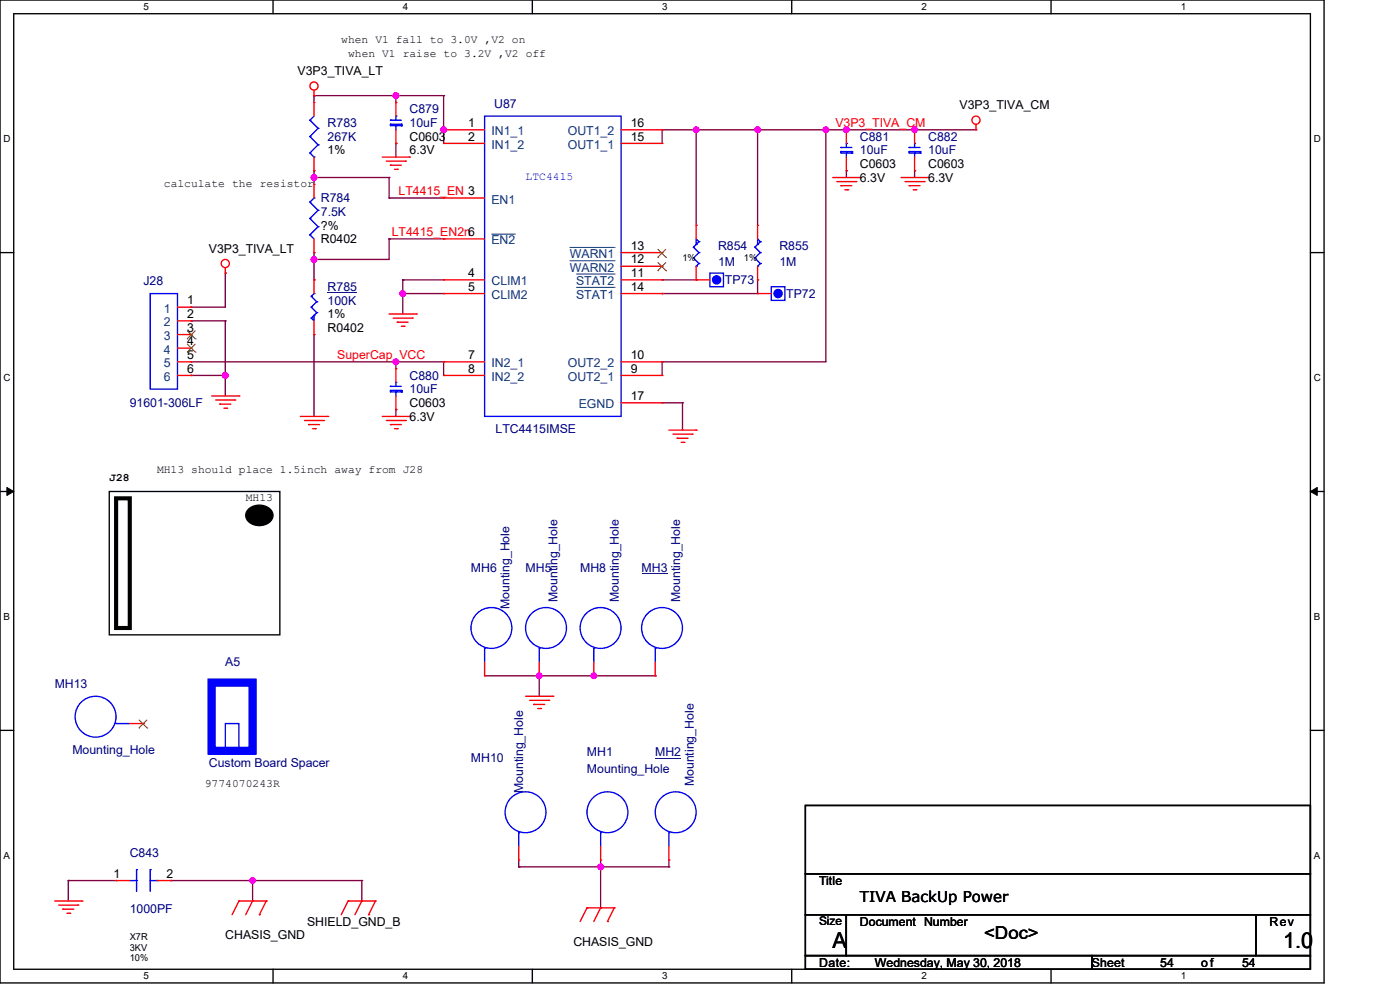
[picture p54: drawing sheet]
<svg xmlns="http://www.w3.org/2000/svg" width="297mm" height="210mm" viewBox="0 0 297 210" stroke-linecap="round" stroke-linejoin="round" font-family="sans-serif">
<defs><g id="words">
<g font-size="4.6">
<text x="176.6" y="201.1">A</text>
<text x="272.2" y="201.1">1.0</text>
</g>
<text font-size="3.8" x="208.8" y="199.2">&lt;Doc&gt;</text>
<text font-size="3.2" x="182.4" y="191.4">TIVA BackUp Power</text>
<g font-size="2.6">
<text x="63.1" y="16">V3P3_TIVA_LT</text>
<text x="203.6" y="23.2">V3P3_TIVA_CM</text>
<text x="86.9" y="29.9">C0603</text>
<text x="99.3" y="26.9">1</text>
<text x="99.3" y="29.8">2</text>
<text x="133.8" y="29.8">15</text>
<text x="133.8" y="26.9">16</text>
<text x="69.5" y="32.8">1%</text>
<text x="86.9" y="32.8">6.3V</text>
<text x="182.4" y="35.7">C0603</text>
<text x="196.9" y="35.7">C0603</text>
<text x="182.4" y="38.5">6.3V</text>
<text x="196.9" y="38.5">6.3V</text>
<text x="44.3" y="53.6">V3P3_TIVA_LT</text>
<text x="68.1" y="51.6">R0402</text>
<text x="68.1" y="48.7">?%</text>
<text x="133.8" y="53">13</text>
<text x="99.3" y="58.8">4</text>
<text x="133.8" y="58.8">11</text>
<text x="133.8" y="55.9">12</text>
<text x="39.7" y="64.6">1</text>
<text x="99.3" y="61.7">5</text>
<text x="133.8" y="61.7">14</text>
<text x="39.7" y="67.5">2</text>
<text x="39.7" y="70.4">3</text>
<text x="69.5" y="67.5">1%</text>
<text x="69.5" y="70.4">R0402</text>
<text x="39.7" y="73.3">4</text>
<text x="39.7" y="76.2">5</text>
<text x="99.3" y="76.2">7</text>
<text x="133.8" y="76.2">10</text>
<text x="39.7" y="79">6</text>
<text x="99.3" y="79">8</text>
<text x="133.8" y="79">9</text>
<text x="86.9" y="86.3">C0603</text>
<text x="86.9" y="89.2">6.3V</text>
<text x="133.8" y="84.8">17</text>
<text x="24" y="186.2">1</text>
<text x="35.3" y="186.2">2</text>
<text x="173.7" y="187.7">Title</text>
<text x="65.2" y="196.4">SHIELD_GND_B</text>
<text x="182.4" y="196.4">Document Number</text>
<text x="269.3" y="196.4">Rev</text>
<text x="47.8" y="199.3">CHASIS_GND</text>
<text x="121.6" y="200.7">CHASIS_GND</text>
<text x="173.7" y="205">Date:</text>
<text x="185.6" y="205">Wednesday, May 30, 2018</text>
<text x="231.7" y="205">Sheet</text>
<text x="246.1" y="205">54</text>
<text x="254.8" y="205">of</text>
<text x="263.5" y="205">54</text>
</g>
<g font-size="2.6" fill="#000080">
<text x="104.8" y="22.9">U87</text>
<text x="69.5" y="27">R783</text>
<text x="69.5" y="29.9">267K</text>
<text x="86.9" y="24.1">C879</text>
<text x="86.9" y="27">10uF</text>
<text x="182.4" y="29.9">C881</text>
<text x="196.9" y="29.9">C882</text>
<text x="182.4" y="32.8">10uF</text>
<text x="196.9" y="32.8">10uF</text>
<text x="68.1" y="42.9">R784</text>
<text x="68.1" y="45.8">7.5K</text>
<text x="152.3" y="53">R854</text>
<text x="165.4" y="53">R855</text>
<text x="152.3" y="56.5">1M</text>
<text x="165.4" y="56.5">1M</text>
<text x="30.4" y="60.6">J28</text>
<text x="69.5" y="61.7">R785</text>
<text x="69.5" y="64.6">100K</text>
<text x="153.8" y="60.3">TP73</text>
<text x="166.8" y="63.2">TP72</text>
<text x="86.9" y="80.5">C880</text>
<text x="86.9" y="83.4">10uF</text>
<text x="27.5" y="86.3">91601-306LF</text>
<text x="105.1" y="91.8">LTC4415IMSE</text>
<text x="99.9" y="121.4">MH6</text>
<text x="111.5" y="121.4">MH5</text>
<text x="123.1" y="121.4">MH8</text>
<text x="136.1" y="121.4">MH3</text>
<text x="108.1" y="129.2" transform="rotate(-90 108.1 129.2)">Mounting_Hole</text>
<text x="118.2" y="127.7" transform="rotate(-90 118.2 127.7)">Mounting_Hole</text>
<text x="131.3" y="127.7" transform="rotate(-90 131.3 127.7)">Mounting_Hole</text>
<text x="144.3" y="127.7" transform="rotate(-90 144.3 127.7)">Mounting_Hole</text>
<text x="47.8" y="141.3">A5</text>
<text x="11.6" y="146">MH13</text>
<text x="15.4" y="159.9">Mounting_Hole</text>
<text x="99.9" y="161.6">MH10</text>
<text x="124.5" y="160.5">MH1</text>
<text x="139" y="160.5">MH2</text>
<text x="44.3" y="162.8">Custom Board Spacer</text>
<text x="124.5" y="163.9">Mounting_Hole</text>
<text x="147.2" y="166.8" transform="rotate(-90 147.2 166.8)">Mounting_Hole</text>
<text x="111" y="168.3" transform="rotate(-90 111 168.3)">Mounting_Hole</text>
<text x="27.5" y="181.9">C843</text>
<text x="27.5" y="193.7">1000PF</text>
</g>
<g font-size="2.6" fill="#004080">
<text x="104.3" y="28.7">IN1_1</text>
<text x="120.5" y="28.7">OUT1_2</text>
<text x="104.3" y="31.6">IN1_2</text>
<text x="120.5" y="31.6">OUT1_1</text>
<text x="104.3" y="43.2">EN1</text>
<text x="104.3" y="51.9">EN2</text>
<text x="120.9" y="57.7">WARN2</text>
<text x="120.9" y="54.8">WARN1</text>
<text x="104.3" y="60.5">CLIM1</text>
<text x="104.3" y="63.4">CLIM2</text>
<text x="122.2" y="60.5">STAT2</text>
<text x="122.2" y="63.4">STAT1</text>
<text x="34.8" y="66.3">1</text>
<text x="34.8" y="69.2">2</text>
<text x="34.8" y="72.1">3</text>
<text x="34.8" y="75">4</text>
<text x="34.8" y="77.9">5</text>
<text x="104.3" y="77.9">IN2_1</text>
<text x="120.5" y="77.9">OUT2_2</text>
<text x="34.8" y="80.8">6</text>
<text x="104.3" y="80.8">IN2_2</text>
<text x="120.5" y="80.8">OUT2_1</text>
<text x="122.8" y="86.6">EGND</text>
</g>
<g font-size="2.6" fill="#f00">
<text x="177.2" y="26.8">V3P3_TIVA_CM</text>
<text x="84.6" y="41.3">LT4415_EN 3</text>
<text x="83.1" y="50">LT4415_EN2n6</text>
<text x="71.5" y="76.1">SuperCap_VCC</text>
</g>
<text font-size="2.5" x="173.7" y="196.3">Size</text>
<g font-size="2.4">
<text x="72.4" y="9.2">when V1 fall to 3.0V ,V2 on</text>
<text x="73.9" y="12.1">when V1 raise to 3.2V ,V2 off</text>
<text x="34.8" y="39.6">calculate the resistor</text>
<text x="23.2" y="101.9">J28</text>
<text x="33.3" y="100.4">MH13 should place 1.5inch away from J28</text>
<text x="52.1" y="106.2">MH13</text>
<text x="43.4" y="167">9774070243R</text>
</g>
<text font-size="2.4" fill="#00f" x="111.5" y="38.1">LTC4415</text>
<g font-size="2.1">
<text x="30.4" y="2.2">5</text>
<text x="85.4" y="2.2">4</text>
<text x="140.4" y="2.2">3</text>
<text x="195.5" y="2.2">2</text>
<text x="250.5" y="2.2">1</text>
<text x=".7" y="30.1">D</text>
<text x="278.7" y="30.1">D</text>
<text x=".7" y="80.8">C</text>
<text x="278.7" y="80.8">C</text>
<text x=".7" y="131.5">B</text>
<text x="278.7" y="131.5">B</text>
<text x=".7" y="182.1">A</text>
<text x="278.7" y="182.1">A</text>
<text x="30.4" y="207.8">5</text>
<text x="85.4" y="207.8">4</text>
<text x="140.4" y="207.8">3</text>
<text x="195.5" y="207.8">2</text>
<text x="250.5" y="207.8">1</text>
</g>
<g font-size="2">
<text x="144.8" y="55.4">1%</text>
<text x="157.8" y="55.4">1%</text>
<text x="27.5" y="199.3">X7R</text>
<text x="27.5" y="201.6">3KV</text>
<text x="27.5" y="203.9">10%</text>
</g>
</g></defs>
<path d="M0 0h280.9v208.5h-280.9zM2.9 2.9h275.1v202.7h-275.1z" fill="none" stroke="#000" stroke-width=".29"/>
<g fill="#fff">
<path d="M30.4 .3h1.2v2.3h-1.2z"/>
<path d="M30.4 205.9h1.2v2.3h-1.2z"/>
</g>
<path d="M57.9 0v2.9M57.9 205.6v2.9" fill="none" stroke="#000" stroke-width=".29"/>
<g fill="#fff">
<path d="M85.4 .3h1.2v2.3h-1.2z"/>
<path d="M85.4 205.9h1.2v2.3h-1.2z"/>
</g>
<path d="M112.9 0v2.9M112.9 205.6v2.9" fill="none" stroke="#000" stroke-width=".29"/>
<g fill="#fff">
<path d="M140.4 .3h1.2v2.3h-1.2z"/>
<path d="M140.4 205.9h1.2v2.3h-1.2z"/>
</g>
<path d="M168 0v2.9M168 205.6v2.9" fill="none" stroke="#000" stroke-width=".29"/>
<g fill="#fff">
<path d="M195.5 .3h1.1v2.3h-1.1z"/>
<path d="M195.5 205.9h1.1v2.3h-1.1z"/>
</g>
<path d="M223 0v2.9M223 205.6v2.9" fill="none" stroke="#000" stroke-width=".29"/>
<g fill="#fff">
<path d="M250.5 .3h1.1v2.3h-1.1z"/>
<path d="M250.5 205.9h1.1v2.3h-1.1z"/>
<path d="M.7 28.2h1.5v2.4h-1.5z"/>
<path d="M278.7 28.2h1.5v2.4h-1.5z"/>
<path d="M.7 78.9h1.5v2.3h-1.5z"/>
<path d="M278.7 78.9h1.5v2.3h-1.5z"/>
</g>
<path d="M0 53.6h2.9M278 53.6h2.9" fill="none" stroke="#000" stroke-width=".29"/>
<g fill="#fff">
<path d="M.7 129.6h1.4v2.3h-1.4z"/>
<path d="M278.7 129.6h1.4v2.3h-1.4z"/>
</g>
<path d="M0 104.3h2.9M278 104.3h2.9" fill="none" stroke="#000" stroke-width=".29"/>
<path d="M1.5 103.4l1.4 .9-1.4 .8zM278 104.3l1.4-.9v1.7z" fill="#000" stroke="#000" stroke-width=".21"/>
<g fill="#fff">
<path d="M.7 180.3h1.4v2.3h-1.4z"/>
<path d="M278.7 180.3h1.4v2.3h-1.4z"/>
</g>
<path d="M23.2 104.3h36.2v30.4h-36.2zM0 154.9h2.9M278 154.9h2.9M170.9 170.9h107.1v14.4h-107.1zM170.9 185.3h107.1v8.7h-107.1zM170.9 194h8.6v8.7h-8.6zM179.5 194h86.9v8.7h-86.9zM266.4 194h11.6v8.7h-11.6zM170.9 202.7h60.8v2.9h-60.8zM231.7 202.7h46.3v2.9h-46.3z" fill="none" stroke="#000" stroke-width=".29"/>
<path d="M24.6 105.7h2.9v27.5h-2.9z" fill="none" stroke="#000" stroke-width=".87"/>
<path d="M52.8 108a3.3 3.3 0 0 1 5 .8 2.41 2.41 0 0 1-2.8 2.7 2.41 2.41 0 0 1-2.8-2.7z" fill-rule="evenodd" fill="#000" stroke="#000" stroke-width=".29"/>
<g fill="none" stroke="#800040" stroke-width=".29">
<path d="M66.6 20.3h.1M66.6 36.2h.1M66.6 37.7h.1M66.6 20.3h27.5M66.6 20.3v1.4M66.6 36.2v2.9M66.6 37.7h15.9M82.5 37.7h.1M82.5 37.7v4.3M84 20.3h.1M84 30.4h.1M84 20.3v1.4"/>
<path d="M84 30.4v2.9M94.1 27.5h.1M94.1 20.3h.1M94.1 20.3v10.1M140.5 27.5h.1M140.5 27.5v2.9M140.5 27.5h66.6M147.7 27.5h.1M147.7 27.5v20.3M160.7 27.5h.1M160.7 27.5v20.3M175.2 27.5h.1"/>
<path d="M175.2 27.5v49.3h-34.7M179.5 36.2h.1M179.5 27.5h.1M179.5 36.2v1.5M194 36.2h.1M194 27.5h.1M194 36.2v1.5M47.8 57.9h.1M47.8 57.9v7.3h-7.2M66.6 53.6h.1M66.6 55h.1M66.6 59.4h.1"/>
<path d="M66.6 53.6v5.8M82.5 42h.1M82.5 50.7h.1M82.5 42h11.6M82.5 50.7v4.3h-15.9M82.5 50.7h11.6M85.4 59.4h.1M85.4 59.4h8.7M85.4 59.4v7.2M140.5 59.4h.1M140.5 59.4h7.2M160.7 59.4h.1"/>
<path d="M160.7 59.4v2.9h-20.2M40.6 76.8h.1M40.6 79.6h.1M40.6 68.1h.1M40.6 65.2h.1M40.6 76.8h53.5M40.6 79.6h7.2M40.6 68.1h7.2M47.8 79.6h.1M47.8 68.1h.1M47.8 68.1v15.9M66.6 71h.1"/>
<path d="M66.6 71v17.3M84 76.8h.1M84 76.8v1.4M85.4 62.3h.1M85.4 62.3h8.7M94.1 76.8h.1M94.1 76.8v2.8M140.5 76.8h.1M140.5 62.3h.1M140.5 76.8v2.8M84 86.9h.1M84 86.9v1.4"/>
<path d="M140.5 85.4h.1M140.5 85.4h4.3M144.8 85.4h.1M144.8 85.4v5.8M102.8 143.4h36.2M114.4 143.4h.1M114.4 143.4v4.3M139 143.4h.1M14.5 186.8h.1M14.5 186.8v4.3M14.5 186.8h10.1M36.2 186.8h.1"/>
<path d="M36.2 186.8h40.6M53.6 186.8h.1M53.6 186.8v4.3M76.8 186.8h.1M76.8 186.8v4.3M110 183.9h.1M110 183.9h31.9M110 182.4v1.5M127.4 183.9h.1M127.4 192.6h.1M127.4 182.4v10.2M141.9 183.9h.1"/>
<path d="M141.9 182.4v1.5"/>
</g>
<g fill="#f0f" stroke="#f0f" stroke-width=".29">
<circle cx="94.1" cy="27.5" r=".57"/>
<circle cx="85.4" cy="62.3" r=".57"/>
<circle cx="84" cy="76.7" r=".58"/>
<circle cx="47.8" cy="79.6" r=".57"/>
<circle cx="147.7" cy="27.5" r=".57"/>
<circle cx="84" cy="20.3" r=".57"/>
<circle cx="175.2" cy="27.5" r=".57"/>
<circle cx="179.5" cy="27.5" r=".57"/>
<circle cx="194" cy="27.5" r=".57"/>
<circle cx="66.6" cy="37.6" r=".58"/>
<circle cx="66.6" cy="55" r=".58"/>
<circle cx="160.7" cy="27.5" r=".57"/>
<circle cx="53.6" cy="186.8" r=".57"/>
<circle cx="114.4" cy="143.3" r=".57"/>
<circle cx="126" cy="143.3" r=".57"/>
<circle cx="127.4" cy="183.9" r=".58"/>
</g>
<g fill="none" stroke="#f00" stroke-width=".29">
<path d="M66.6 19.1v1.2M66.6 20.3h.1M66.6 39.1h.1M66.6 36.2h.1M66.6 21.7h.1M66.6 21.7v2.9M66.6 33.3v2.9M66.6 39.1v2.9M81.1 33.3h5.8M82 34.2h4M82.8 35.1h.1M82.8 35.1h2.3"/>
<path d="M83.7 35.9h.6M84 30.4h.1M84 21.7h.1M84 21.7v2.9M84 27.5v2.9M84.3 35.9h.1M86 34.2h.1M86.9 33.3h.1M94.1 27.5h.1M94.1 30.4h.1M94.1 27.5h8.7M94.1 30.4h8.7"/>
<path d="M131.8 27.5h8.7M131.8 30.4h8.7M140.5 30.4h.1M140.5 27.5h.1M176.6 37.7h5.8M177.5 38.5h4.1M178.4 39.4h.1M178.4 39.4h2.3M179.5 36.2h.1M179.5 27.5h.1M179.5 27.5v2.9M179.5 33.3v2.9"/>
<path d="M181.6 38.5h.1M182.4 37.7h.1M191.1 37.7h5.8M192 38.5h4M192.9 39.4h.1M192.9 39.4h2.3M194 36.2h.1M194 27.5h.1M194 27.5v2.9M194 33.3v2.9M196 38.5h.1M196.9 37.7h.1"/>
<path d="M207.1 27.5h.1M207.1 26.4v1.1M47.8 57.9h.1M47.8 56.8v1.1M66.6 53.6h.1M66.6 59.4h.1M66.6 50.7v2.9M66.6 59.4v2.9M94.1 42h.1M94.1 59.4h.1M94.1 50.7h.1M94.1 59.4h8.7"/>
<path d="M94.1 42h8.7M94.1 50.7h8.7M131.8 59.4h8.7M131.8 56.5h8.7M131.8 53.6h8.7M140.5 59.4h.1M140.5 56.5h.1M140.5 53.6h.1M147.7 59.4h.1M147.7 47.8h.1M147.7 59.4h2.9M147.7 47.8v2.9"/>
<path d="M147.7 56.5v2.9M160.7 47.8h.1M160.7 59.4h.1M160.7 47.8v2.9M160.7 56.5v2.9M179.2 40.3h.6M179.8 40.3h.1M193.7 40.3h.6M194.3 40.3h.1M37.7 76.8h2.9M37.7 79.6h2.9M37.7 65.2h2.9"/>
<path d="M37.7 68.1h2.9M37.7 71h2.9M37.7 73.9h2.9M40.6 65.2h.1M40.6 68.1h.1M40.6 71h.1M40.6 73.9h.1M40.6 76.8h.1M40.6 79.6h.1M66.6 71h.1M66.6 68.1v2.9M82.5 66.6h5.8"/>
<path d="M83.4 67.5h4.1M84 78.2h.1M84 78.2v2.9M84.3 68.3h.1M84.3 68.3h2.3M85.1 69.2h.6M85.7 69.2h.1M87.5 67.5h.1M88.3 66.6h.1M94.1 62.3h.1M94.1 76.8h.1M94.1 79.6h.1"/>
<path d="M94.1 62.3h8.7M94.1 76.8h8.7M94.1 79.6h8.7M131.8 62.3h8.7M131.8 76.8h8.7M131.8 79.6h8.7M140.5 79.6h.1M140.5 76.8h.1M140.5 62.3h.1M160.7 62.3h.1M160.7 62.3h2.9M44.9 84h5.8"/>
<path d="M45.8 84.9h4M46.6 85.7h.1M46.6 85.7h2.3M47.5 86.6h.6M48.1 86.6h.1M49.8 84.9h.1M50.7 84h.1M63.7 88.3h5.8M64.6 89.2h4M65.5 90.1h.1M65.5 90.1h2.3M66.3 90.9h.6"/>
<path d="M66.9 90.9h.1M68.6 89.2h.1M69.5 88.3h.1M81.1 88.3h5.8M82 89.2h4M82.8 90.1h.1M82.8 90.1h2.3M83.7 90.9h.6M84 86.9h.1M84 84v2.9M84.3 90.9h.1M86 89.2h.1"/>
<path d="M86.9 88.3h.1M131.8 85.4h8.7M140.5 85.4h.1M141.9 91.2h5.8M142.8 92.1h4M143.6 93h.1M143.6 93h2.4M144.5 93.8h.6M145.1 93.8h.1M146.8 92.1h.1M147.7 91.2h.1M27.5 153.5h2.9"/>
<path d="M30.4 153.5h.1M102.8 143.4h.1M102.8 140.5v2.9M111.5 147.7h5.8M112.4 148.6h4M113.2 149.4h.1M113.2 149.4h2.3M114.1 150.3h.6M114.4 143.4h.1M114.4 140.5v2.9M114.7 150.3h.1M116.4 148.6h.1"/>
<path d="M117.3 147.7h.1M126 143.4h.1M126 140.5v2.9M139 143.4h.1M139 140.5v2.9M110 179.5v2.9M127.4 179.5v2.9M141.9 179.5v2.9M11.6 191.1h5.8M12.5 192h4M13.3 192.9h.1M13.3 192.9h2.4"/>
<path d="M14.2 193.7h.6M14.8 193.7h.1M16.5 192h.1M17.4 191.1h.1M24.6 186.8h.1M24.6 186.8h2.9M33.3 186.8h2.9M36.2 186.8h.1M50.7 191.1h.1M50.7 191.1h5.8M50.7 191.1l-1.5 2.9M53.6 191.1h.1"/>
<path d="M53.6 191.1l-1.5 2.9M55 194h.1M56.5 191.1h.1M56.5 191.1l-1.5 2.9M73.9 191.1h.1M73.9 191.1h5.7M73.9 191.1l-1.5 2.9M76.8 191.1h.1M76.8 191.1l-1.5 2.9M78.2 194h.1M79.6 191.1h.1M79.6 191.1l-1.4 2.9"/>
<path d="M110 182.4h.1M124.5 192.6h.1M124.5 192.6l-1.4 2.9M124.5 192.6h5.8M127.4 192.6h.1M127.4 182.4h.1M127.4 192.6l-1.4 2.9M128.9 195.5h.1M130.3 192.6h.1M130.3 192.6l-1.4 2.9M141.9 182.4h.1"/>
<circle cx="66.6" cy="18.3" r=".86"/>
<circle cx="207" cy="25.5" r=".86"/>
<circle cx="47.8" cy="55.9" r=".86"/>
</g>
<g fill="none" stroke="#00f" stroke-width=".29">
<path d="M65.7 25.5h.1M65.7 29h.1M65.7 32.4h.1M65.7 25.5l1.8 1.7M65.7 29l1.8 1.7M65.7 32.4l.9 .9M66.6 33.3h.1M66.6 24.6l-.9 .9M67.5 27.2h.1M67.5 30.7h.1M67.5 27.2l-1.8 1.8M67.5 30.7l-1.8 1.7"/>
<path d="M82.8 25.5h.1M82.8 26.4h.1M82.8 26.4v.3h2.3M82.8 25.5h2.3M82.8 26.4h2.3M84 26.7h.1M84 24.6h.1M84 24.6v.9M84 26.7v.8M85.1 26.7h.1M85.1 26.4h.1M85.1 26.4v.3"/>
<path d="M102.8 24.6h29v63.7h-29zM178.4 31.3h.1M178.4 32.2h.1M178.4 32.2v.2h2.3M178.4 31.3h2.3M178.4 32.2h2.3M179.5 32.4h.1M179.5 30.4h.1M179.5 30.4v.9M179.5 32.4v.9M180.7 32.4h.1M180.7 32.2h.1"/>
<path d="M180.7 32.2v.2M192.9 31.3h.1M192.9 32.2h.1M192.9 32.2v.2h2.3M192.9 31.3h2.3M192.9 32.2h2.3M194 32.4h.1M194 30.4h.1M194 30.4v.9M194 32.4v.9M195.2 32.4h.1M195.2 32.2h.1"/>
<path d="M195.2 32.2v.2M65.7 49.8h.1M65.7 46.3h.1M65.7 42.9h.1M65.7 49.8l.9 .9M65.7 46.3l1.8 1.8M65.7 42.9l1.8 1.7M66.6 42h.1M66.6 42l-.9 .9M67.5 48.1h.1M67.5 44.6h.1M67.5 48.1l-1.8 1.7"/>
<path d="M67.5 44.6l-1.8 1.7M147.1 52.4h.1M147.1 54.7h.1M147.1 52.4l1.2 1.2M147.1 54.7l1.2 1.2M147.7 56.5h.1M147.7 51.8h.1M148.3 51.3h.1M148.3 53.6h.1M148.3 55.9h.1M148.3 51.3l-.6-.6v1.1M148.3 51.3l-1.2 1.1"/>
<path d="M148.3 53.6l-1.2 1.1M148.3 55.9l-.6 .6M150.6 57.9h2.9v2.9h-2.9zM160.1 52.4h.1M160.1 54.7h.1M160.1 52.4l1.2 1.2M160.1 54.7l1.2 1.2M160.7 56.5h.1M160.7 51.8h.1M161.3 51.3h.1M161.3 53.6h.1M161.3 55.9h.1"/>
<path d="M161.3 51.3l-.6-.6v1.1M161.3 51.3l-1.2 1.1M161.3 53.6l-1.2 1.1M161.3 55.9l-.6 .6M31.9 62.3h5.8v20.2h-5.8zM66 67.5h.1M66 65.2h.1M66 62.9h.1M66 65.2l1.2 1.1M66 62.9l1.2 1.1M66.6 62.3h.1M66.6 66.9h.1"/>
<path d="M66.6 66.9v1.2l-.6-.6M66.6 62.3l-.6 .6M67.2 66.3h.1M67.2 64h.1M67.2 66.3l-1.2 1.2M67.2 64l-1.2 1.2M163.6 60.8h2.9v2.9h-2.9zM82.8 82h.1M82.8 82.8h.1M82.8 82.8v.3h2.3M82.8 82h2.3M82.8 82.8h2.3"/>
<path d="M84 83.1h.1M84 81.1h.1M84 81.1v.9M84 83.1v.9M85.1 83.1h.1M85.1 82.8h.1M85.1 82.8v.3M102.8 137.6h.1M102.8 137.6v2.9M114.4 137.6h.1M114.4 137.6v2.9M126 137.6h.1"/>
<path d="M126 137.6v2.9M139 137.6h.1M139 137.6v2.9M24.6 153.5h.1M24.6 153.5h2.9M47.8 153.5h2.9v5.8h-2.9zM110 176.6h.1M110 176.6v2.9M127.4 176.6h.1M127.4 176.6v2.9M141.9 176.6h.1M141.9 176.6v2.9"/>
<path d="M27.5 186.8h1.5M29 186.8h.1M29 184.5h.1M29 184.5v4.6M31.9 184.5h.1M31.9 186.8h1.4M31.9 184.5v4.6M33.3 186.8h.1"/>
<circle cx="104.3" cy="133.2" r="4.3"/>
<circle cx="115.8" cy="133.2" r="4.3"/>
<circle cx="127.4" cy="133.2" r="4.3"/>
<circle cx="140.4" cy="133.2" r="4.3"/>
<circle cx="20.3" cy="152" r="4.3"/>
<circle cx="111.5" cy="172.3" r="4.3"/>
<circle cx="128.9" cy="172.3" r="4.3"/>
<circle cx="143.3" cy="172.3" r="4.3"/>
</g>
<path d="M69.5 62.1h6.2M136.1 121.7h5.5M139 160.8h5.5" fill="none" stroke="#000080" stroke-width=".21"/>
<g fill="none" stroke="#804000" stroke-width=".21">
<path d="M139.5 57.4h.1M139.5 54.6h.1M139.5 55.7l1.8 1.7M139.5 52.8l1.8 1.8M141.3 57.4h.1M141.3 54.6h.1M141.3 55.7l-1.8 1.7M141.3 52.8l-1.8 1.8M39.7 71.9h.1M39.7 74.7h.1M39.7 70.1l1.8 1.8M39.7 72.9l1.8 1.8"/>
<path d="M41.5 71.9h.1M41.5 74.7h.1M41.5 70.1l-1.8 1.8M41.5 72.9l-1.8 1.8M29.5 154.4h.1M29.5 152.7l1.7 1.7M31.2 154.4h.1M31.2 152.7l-1.7 1.7"/>
</g>
<g fill="#00f" stroke="#00f" stroke-width=".29">
<circle cx="165.1" cy="62.3" r=".86"/>
<circle cx="152" cy="59.4" r=".86"/>
</g>
<path d="M44.9 144.8h8.7v14.5h-8.7z" fill="none" stroke="#00f" stroke-width="1.7"/>
<path d="M104.2 49.7h5M109.2 49.7h.1M120.8 55.3h9.6M120.8 52.5h9.6M122.2 58.1h8.2M130.4 58.1h.1M130.4 55.3h.1M130.4 52.5h.1M122.2 61h8.2M130.4 61h.1" fill="none" stroke="#004080" stroke-width=".21"/>
<use href="#words"/>
</svg>
